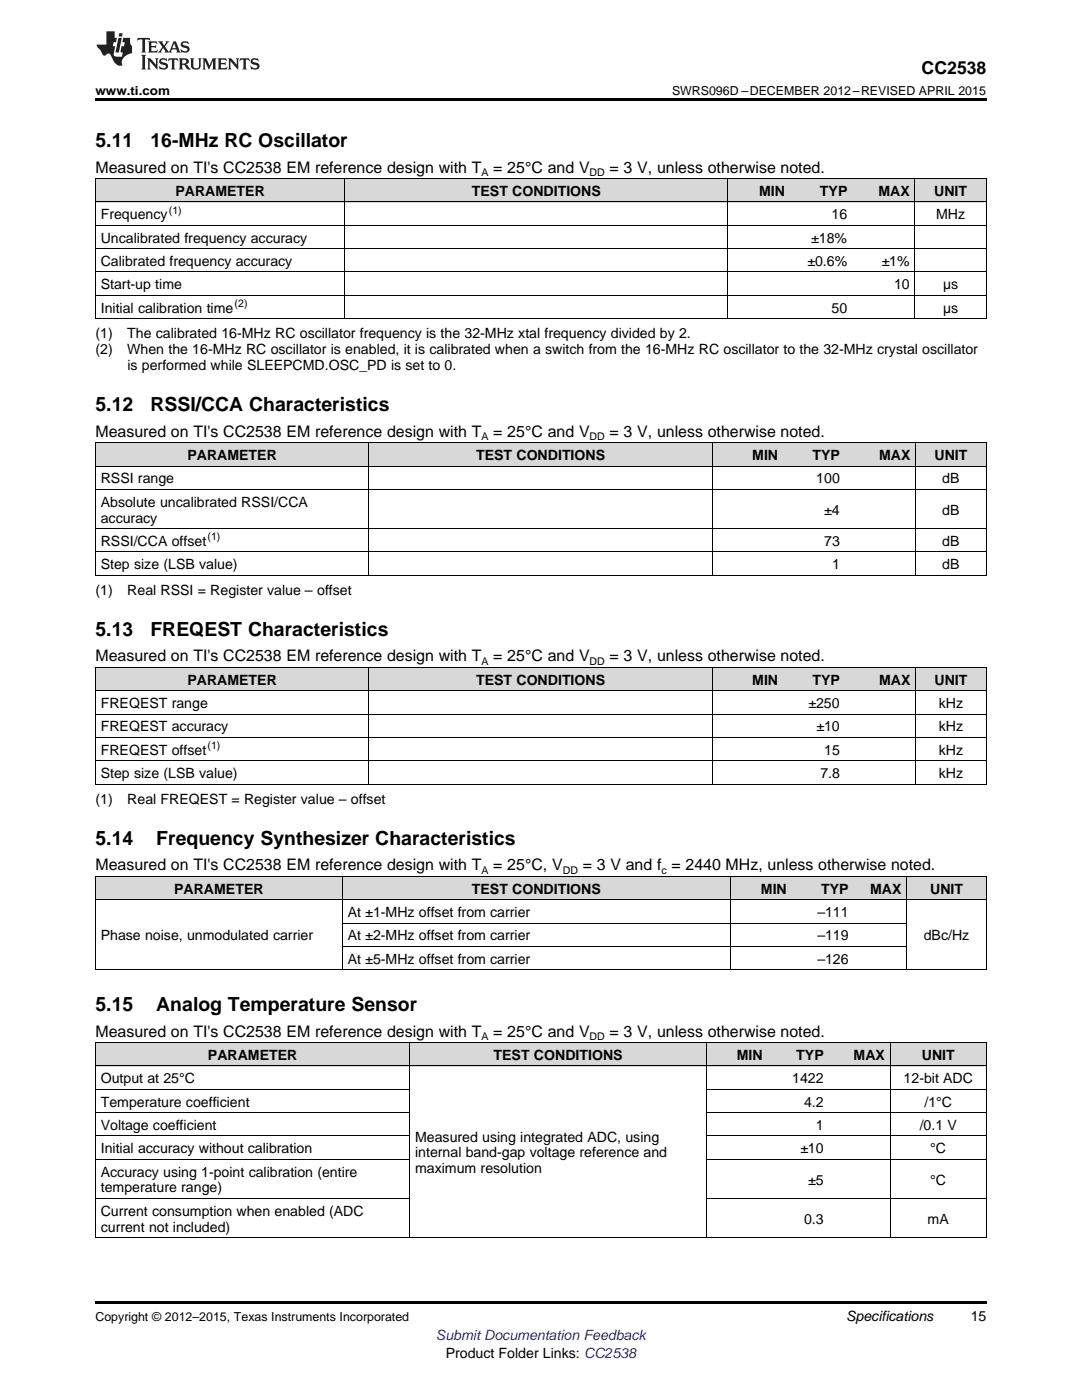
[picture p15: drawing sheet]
<svg xmlns="http://www.w3.org/2000/svg" width="216mm" height="279mm" viewBox="0 0 216 279" stroke-linecap="round" stroke-linejoin="round" font-family="sans-serif">
<defs><g id="words">
<g font-size="3.9">
<text x="19" y="29.3">5.11</text>
<text x="30" y="29.3">16-MHz RC Oscillator</text>
<text x="19" y="82">5.12</text>
<text x="30" y="82">RSSI/CCA Characteristics</text>
<text x="19" y="126.9">5.13</text>
<text x="30" y="126.9">FREQEST Characteristics</text>
<text x="19" y="168.6">5.14</text>
<text x="31.2" y="168.6">Frequency Synthesizer Characteristics</text>
<text x="19" y="201.7">5.15</text>
<text x="31.2" y="201.7">Analog Temperature Sensor</text>
</g>
<text font-size="3.5" x="183.9" y="14.8">CC2538</text>
<g font-size="3.2">
<text x="19" y="34.4">Measured on TI's CC2538 EM reference design with T</text>
<text x="98.4" y="34.4">= 25°C and V</text>
<text x="121.6" y="34.4">= 3 V, unless otherwise noted.</text>
<text x="19" y="87.1">Measured on TI's CC2538 EM reference design with T</text>
<text x="98.4" y="87.1">= 25°C and V</text>
<text x="121.6" y="87.1">= 3 V, unless otherwise noted.</text>
<text x="19" y="132">Measured on TI's CC2538 EM reference design with T</text>
<text x="98.4" y="132">= 25°C and V</text>
<text x="121.6" y="132">= 3 V, unless otherwise noted.</text>
<text x="19" y="173.7">Measured on TI's CC2538 EM reference design with T</text>
<text x="98.4" y="173.7">= 25°C, V</text>
<text x="116.3" y="173.7">= 3 V and f = 2440 MHz, unless otherwise noted.</text>
<text x="19" y="206.9">Measured on TI's CC2538 EM reference design with T</text>
<text x="98.4" y="206.9">= 25°C and V</text>
<text x="121.6" y="206.9">= 3 V, unless otherwise noted.</text>
</g>
<g font-size="2.8">
<text x="35" y="39.1">PARAMETER</text>
<text x="94.2" y="39.1">TEST CONDITIONS</text>
<text x="151.5" y="39.1">MIN</text>
<text x="163.6" y="39.1">TYP</text>
<text x="175.3" y="39.1">MAX</text>
<text x="186.4" y="39.1">UNIT</text>
<text x="20.1" y="43.7">Frequency</text>
<text x="165.9" y="43.7">16</text>
<text x="186.8" y="43.7">MHz</text>
<text x="20.1" y="48.4">Uncalibrated frequency accuracy</text>
<text x="20.1" y="53.1">Calibrated frequency accuracy</text>
<text x="161.1" y="53.1">±0.6%</text>
<text x="161.9" y="48.4">±18%</text>
<text x="175.9" y="53.1">±1%</text>
<text x="20.1" y="57.7">Start-up time</text>
<text x="178.4" y="57.7">10</text>
<text x="188.2" y="57.7">µs</text>
<text x="20.1" y="62.4">Initial calibration time</text>
<text x="165.9" y="62.4">50</text>
<text x="188.2" y="62.4">µs</text>
<text x="19" y="67.5">(1)</text>
<text x="19" y="70.7">(2)</text>
<text x="25.4" y="67.5">The calibrated 16-MHz RC oscillator frequency is the 32-MHz xtal frequency divided by 2.</text>
<text x="25.4" y="70.7">When the 16-MHz RC oscillator is enabled, it is calibrated when a switch from the 16-MHz RC oscillator to the 32-MHz crystal oscillator</text>
<text x="25.4" y="73.9">is performed while SLEEPCMD.OSC_PD is set to 0.</text>
<text x="37.4" y="91.8">PARAMETER</text>
<text x="95" y="91.8">TEST CONDITIONS</text>
<text x="150.1" y="91.8">MIN</text>
<text x="162.1" y="91.8">TYP</text>
<text x="175.4" y="91.8">MAX</text>
<text x="186.5" y="91.8">UNIT</text>
<text x="20.1" y="96.4">RSSI range</text>
<text x="20.1" y="101.1">Absolute uncalibrated RSSI/CCA</text>
<text x="162.9" y="96.4">100</text>
<text x="188" y="96.4">dB</text>
<text x="20.1" y="104.3">accuracy</text>
<text x="164.5" y="102.7">±4</text>
<text x="188" y="102.7">dB</text>
<text x="20.1" y="108.9">RSSI/CCA offset</text>
<text x="20.1" y="113.6">Step size (LSB value)</text>
<text x="164.5" y="108.9">73</text>
<text x="166" y="113.6">1</text>
<text x="188" y="108.9">dB</text>
<text x="188" y="113.6">dB</text>
<text x="19" y="118.7">(1)</text>
<text x="25.4" y="118.7">Real RSSI = Register value – offset</text>
<text x="37.4" y="136.7">PARAMETER</text>
<text x="95" y="136.7">TEST CONDITIONS</text>
<text x="150.1" y="136.7">MIN</text>
<text x="162.1" y="136.7">TYP</text>
<text x="175.4" y="136.7">MAX</text>
<text x="186.5" y="136.7">UNIT</text>
<text x="20.1" y="141.3">FREQEST range</text>
<text x="161.3" y="141.3">±250</text>
<text x="187.3" y="141.3">kHz</text>
<text x="20.1" y="146">FREQEST accuracy</text>
<text x="162.9" y="146">±10</text>
<text x="187.3" y="146">kHz</text>
<text x="20.1" y="150.6">FREQEST offset</text>
<text x="20.1" y="155.3">Step size (LSB value)</text>
<text x="163.7" y="155.3">7.8</text>
<text x="164.5" y="150.6">15</text>
<text x="187.3" y="150.6">kHz</text>
<text x="187.3" y="155.3">kHz</text>
<text x="19" y="160.4">(1)</text>
<text x="25.4" y="160.4">Real FREQEST = Register value – offset</text>
<text x="34.7" y="178.4">PARAMETER</text>
<text x="94.2" y="178.4">TEST CONDITIONS</text>
<text x="151.8" y="178.4">MIN</text>
<text x="163.9" y="178.4">TYP</text>
<text x="173.6" y="178.4">MAX</text>
<text x="185.6" y="178.4">UNIT</text>
<text x="69.4" y="183">At ±1-MHz offset from carrier</text>
<text x="163.1" y="183">–111</text>
<text x="20.1" y="187.7">Phase noise, unmodulated carrier</text>
<text x="69.4" y="187.7">At ±2-MHz offset from carrier</text>
<text x="163.1" y="187.7">–119</text>
<text x="184.3" y="187.7">dBc/Hz</text>
<text x="69.4" y="192.3">At ±5-MHz offset from carrier</text>
<text x="163.1" y="192.3">–126</text>
<text x="41.5" y="211.5">PARAMETER</text>
<text x="98.5" y="211.5">TEST CONDITIONS</text>
<text x="147" y="211.5">MIN</text>
<text x="158.9" y="211.5">TYP</text>
<text x="170.3" y="211.5">MAX</text>
<text x="183.9" y="211.5">UNIT</text>
<text x="20.1" y="216.2">Output at 25°C</text>
<text x="20.1" y="220.8">Temperature coefficient</text>
<text x="158.1" y="216.2">1422</text>
<text x="160.4" y="220.8">4.2</text>
<text x="180.3" y="216.2">12-bit ADC</text>
<text x="184.5" y="220.8">/1°C</text>
<text x="20.1" y="225.5">Voltage coefficient</text>
<text x="82.8" y="227.8">Measured using integrated ADC, using</text>
<text x="162.8" y="225.5">1</text>
<text x="183.5" y="225.5">/0.1 V</text>
<text x="20.1" y="230.2">Initial accuracy without calibration</text>
<text x="82.8" y="231">internal band-gap voltage reference and</text>
<text x="159.7" y="230.2">±10</text>
<text x="185.6" y="230.2">°C</text>
<text x="20.1" y="234.8">Accuracy using 1-point calibration (entire</text>
<text x="20.1" y="238">temperature range)</text>
<text x="82.8" y="234.2">maximum resolution</text>
<text x="161.3" y="236.4">±5</text>
<text x="185.6" y="236.4">°C</text>
<text x="20.1" y="242.6">Current consumption when enabled (ADC</text>
<text x="20.1" y="245.8">current not included)</text>
<text x="160.4" y="244.2">0.3</text>
<text x="185.1" y="244.2">mA</text>
<text x="168.8" y="263.6">Specifications</text>
<text x="193.7" y="263.6">15</text>
<text x="88.9" y="270.9">Product Folder Links: CC2538</text>
</g>
<text font-size="2.8" fill="#00f" x="87" y="267.4">Submit Documentation Feedback</text>
<g font-size="2.5">
<text x="19" y="19">www.ti.com</text>
<text x="134.1" y="19">SWRS096D –DECEMBER 2012–REVISED APRIL 2015</text>
<text x="19" y="263.6">Copyright © 2012–2015, Texas Instruments Incorporated</text>
</g>
<g font-size="2.1">
<text x="96.1" y="35.1">A</text>
<text x="117.6" y="35.1">DD</text>
<text x="33.7" y="42.6">(1)</text>
<text x="46.8" y="61.2">(2)</text>
<text x="96.1" y="87.8">A</text>
<text x="117.6" y="87.8">DD</text>
<text x="41.4" y="107.8">(1)</text>
<text x="96.1" y="132.6">A</text>
<text x="117.6" y="132.6">DD</text>
<text x="41.4" y="149.5">(1)</text>
<text x="96.1" y="174.3">A</text>
<text x="112.3" y="174.3">DD</text>
<text x="132" y="174.3">c</text>
<text x="96.1" y="207.5">A</text>
<text x="117.6" y="207.5">DD</text>
</g>
</g></defs>
<g fill="#d8d8d8">
<path d="M19 208.1h62.8v4.7h-62.8z"/>
<path d="M81.8 208.1h59.2v4.7h-59.2z"/>
<path d="M141 208.1h12.2v4.7h-12.2z"/>
<path d="M153.2 208.1h12.3v4.7h-12.3z"/>
<path d="M165.5 208.1h12.2v4.7h-12.2z"/>
<path d="M177.7 208.1h19.1v4.7h-19.1z"/>
<path d="M19 175h49.3v4.6h-49.3z"/>
<path d="M68.3 175h77.5v4.6h-77.5z"/>
<path d="M145.8 175h12.3v4.6h-12.3z"/>
<path d="M158.1 175h12.3v4.6h-12.3z"/>
<path d="M170.4 175h10.6v4.6h-10.6z"/>
<path d="M181 175h15.8v4.6h-15.8z"/>
<path d="M19 133.3h12.4v4.6h-12.4z"/>
<path d="M31.4 133.3h40.5v4.6h-40.5z"/>
<path d="M71.9 133.3h1.7v4.6h-1.7z"/>
<path d="M73.6 133.3h68.7v4.6h-68.7z"/>
<path d="M142.3 133.3h14.1v4.6h-14.1z"/>
<path d="M156.4 133.3h12.3v4.6h-12.3z"/>
<path d="M168.7 133.3h14v4.6h-14z"/>
<path d="M182.7 133.3h14.1v4.6h-14.1z"/>
<path d="M19 88.4h12.4v4.7h-12.4z"/>
<path d="M31.4 88.4h40.5v4.7h-40.5z"/>
<path d="M71.9 88.4h1.7v4.7h-1.7z"/>
<path d="M73.6 88.4h68.7v4.7h-68.7z"/>
<path d="M142.3 88.4h14.1v4.7h-14.1z"/>
<path d="M156.4 88.4h12.3v4.7h-12.3z"/>
<path d="M168.7 88.4h14v4.7h-14z"/>
<path d="M182.7 88.4h14.1v4.7h-14.1z"/>
<path d="M19 35.7h49.8v4.7h-49.8z"/>
<path d="M68.8 35.7h76.5v4.7h-76.5z"/>
<path d="M145.3 35.7h12.4v4.7h-12.4z"/>
<path d="M157.7 35.7h12.5v4.7h-12.5z"/>
<path d="M170.2 35.7h12.4v4.7h-12.4z"/>
<path d="M182.6 35.7h14.2v4.7h-14.2z"/>
</g>
<path d="M19 19.5h177.8v.5h-177.8zM19 259.7h177.8v.5h-177.8z" fill="#000"/>
<g fill="none" stroke="#000" stroke-width=".2">
<path d="M19 35.6h177.8M19.1 35.7v27.9M68.8 35.7v27.9M145.2 35.7v27.9M182.5 35.7v27.9M196.8 35.7v27.9M19 58.9h177.8M19 54.3h177.8M19 49.6h177.8M19 45h177.8M19 40.3h177.8M19 63.6h177.8"/>
<path d="M19 97.7h177.8M19 93h177.8M19 88.4h177.8M19.1 88.4v26.5M73.5 88.4v26.5M142.2 88.4v26.5M182.7 88.4v26.5M196.8 88.4v26.5M19 114.8h177.8M19 110.2h177.8M19 105.5h177.8M19 137.9h177.8"/>
<path d="M19 133.2h177.8M19.1 133.3v23.3M73.5 133.3v23.3M142.2 133.3v23.3M182.7 133.3v23.3M196.8 133.3v23.3M19 156.5h177.8M19 151.9h177.8M19 147.2h177.8M19 142.5h177.8M19 179.6h177.8M19 174.9h177.8"/>
<path d="M19.1 175v18.6M68.3 175v18.6M145.7 175v18.6M180.9 175v18.6M196.8 175v18.6M19 193.6h177.8M68.3 188.9h112.7M68.3 184.2h112.7M19 217.4h62.8M19 212.7h177.8M19 208.1h177.8M19.1 208.1v39"/>
<path d="M81.7 208.1v39M141 208.1v39M141 217.4h55.8M177.6 208.1v39M196.8 208.1v39M19 239.2h62.8M19 231.4h62.8M19 226.7h62.8M19 222.1h62.8M141 239.2h55.8M141 231.4h55.8M141 226.7h55.8"/>
<path d="M141 222.1h55.8M19 247h177.8"/>
</g>
<g fill="#231f20">
<path d="M27.5 7.6l-.1 .5 .4-.2h.6v.1v2.1l-.2 .4h1l-.3-.4v-2.1l.1-.1h.5l.5 .2-.2-.5zM29.5 8.3l.2 .3v1.5l-.2 .4h1.8l.2-.6a1.04 1.04 0 0 1-1.3 .2v-.7h.6l.3 .2v-.6l-.3 .2h-.6v-.6l.8-.1 .4 .3-.2-.5zM31.5 8.3l.9 1.1-.9 1.1h.8l-.2-.2 .5-.7 .4 .7-.2 .2h1.5l-.1-.2 .1-.4h.9l.1 .4-.2 .2h1l-.3-.3-.7-1.9h-.5l-.9 2-.8-1 .9-1h-.8l.1 .3-.3 .5-.4-.6 .2-.2zM34.7 8.6l.4 1h-.7zM36.3 8.4a.63 .63 0 0 0-.2 .7 .63 .63 0 0 0 .6 .4l.6 .2 .1 .2a.75 .75 0 0 1-.7 .4 .75 .75 0 0 1-.6-.5l.1 .7 .1-.1a1.11 1.11 0 0 0 1.5-.6 1.13 1.13 0 0 0-1.2-.8l-.1-.4a1.04 1.04 0 0 1 1.2 .2l-.2-.5-.1 .1-.5-.2zM28.2 10.9l.2 .4v2.2l-.2 .4h1l-.3-.4v-2.2l.3-.4zM29.3 11.6l.3 .4v1.5l-.3 .4h.8l-.2-.4v-1.3l1.5 1.7v-1.9l.2-.4h-.7l.2 .4v.9l-1.1-1.3zM32 11.8a.62 .62 0 0 0-.2 .7 .62 .62 0 0 0 .6 .4l.6 .1 .1 .3a.76 .76 0 0 1-.7 .3 .76 .76 0 0 1-.6-.4l.1 .7 .1-.1a1.11 1.11 0 0 0 1.5-.6 1.13 1.13 0 0 0-1.2-.8l-.1-.4a1.04 1.04 0 0 1 1.2 .2l-.2-.6-.1 .1-.5-.1zM33.7 11.6l-.2 .6a.61 .61 0 0 1 .8-.3v1.6l-.2 .4h.9l-.2-.4v-1.6a.63 .63 0 0 1 .8 .3l-.2-.6zM35.6 11.6l.3 .4v1.5l-.3 .4h1l-.2-.2v-.8l.5 .2a.76 .76 0 0 0 1.2 .7l-1-1a.58 .58 0 0 0 .6-.5 .58 .58 0 0 0-.5-.6zM36.4 11.9h.1a.45 .45 0 0 1 .5 .1 .45 .45 0 0 1 .1 .5l-.7 .2zM37.9 11.6l.2 .2a2.17 2.17 0 0 0 .3 1.9 .99 .99 0 0 0 1.6-.6v-1.1l.2-.4h-.7l.2 .2a1.92 1.92 0 0 1-.2 1.8 .6 .6 0 0 1-.9-.5v-1.1l.2-.4zM40.4 11.6l.2 .4v1.5l-.2 .4h.7l-.2-.4v-1.4l.8 1.8 .8-1.8v1.4l-.2 .4h.9l-.2-.4v-1.5l.2-.4h-.8l-.6 1.5-.6-1.5zM43.4 11.6l.2 .4v1.5l-.2 .4h1.8l.2-.6a1.04 1.04 0 0 1-1.3 .1v-.6h.5l.4 .2v-.6l-.4 .2h-.5v-.7h.8l.3 .3-.1-.6zM45.5 11.6l.2 .4v1.5l-.2 .4h.7l-.2-.4v-1.3l1.5 1.7v-1.9l.2-.4h-.7l.2 .4v.9l-1.1-1.3zM47.9 11.6l-.1 .6a.61 .61 0 0 1 .8-.3v1.6l-.3 .4h1l-.3-.4 .1-1.6a.63 .63 0 0 1 .7 .3l-.1-.6zM50.2 11.8a.62 .62 0 0 0-.2 .7 .62 .62 0 0 0 .6 .4l.6 .1 .2 .3a.76 .76 0 0 1-.8 .3 .76 .76 0 0 1-.6-.4l.1 .7 .2-.1a1.11 1.11 0 0 0 1.5-.6 1.13 1.13 0 0 0-1.3-.8l-.1-.4a1.04 1.04 0 0 1 1.2 .2l-.1-.6-.2 .1-.5-.1z"/>
<path d="M21.2 6.3v2.6h-1.9l.1 .4 .7 .9a.91 .91 0 0 0 1 .8 .56 .56 0 0 1 .5-.3 .56 .56 0 0 1 .5 .3l.4 .8a1.53 1.53 0 0 0 1.9 1.2 1.54 1.54 0 0 1 1-2.1l.9-.3v-1.4a1.52 1.52 0 0 1-.3-1.6h-1.4l-.2 .8h.5l-.2 .8h-.4l-.2 1v.2l.4 .1-.2 .8a1.93 1.93 0 0 1-1.6-.3l.3-1.8h-.5l.2-.8h.4l.2-.8h-.4v-1.3zM23.6 7.6l-.6 2.9h.7l.6-2.9zM23.8 6.6l-.1 .7h.6l.2-.7z"/>
</g>
<use href="#words"/>
</svg>
